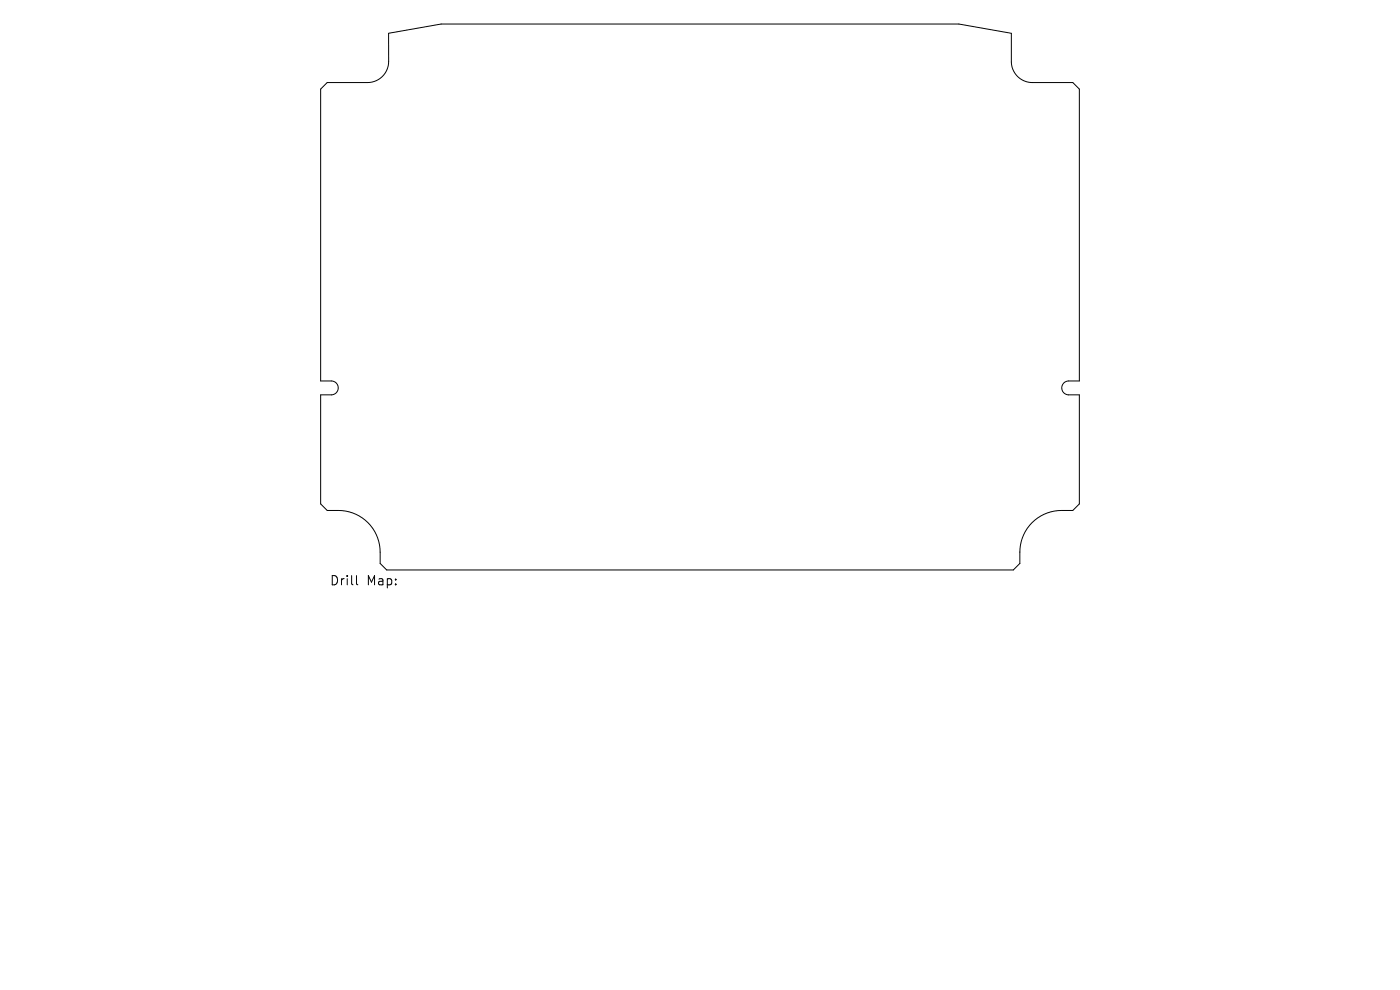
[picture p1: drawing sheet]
<svg xmlns="http://www.w3.org/2000/svg" width="297mm" height="210mm" viewBox="0 0 297 210" stroke-linecap="round" stroke-linejoin="round" font-family="sans-serif">
<defs><g id="words">
<g font-size="2.7">
<text x="69.9" y="124.4">Drill</text>
<text x="77.7" y="124.4">Map:</text>
</g>
</g></defs>
<path d="M68 18.9l1.4-1.4h8.5a4.5 4.5 0 0 0 4.6-4.5l-.1-5.9 11.2-2h109.8l11.2 2v6.1a4.5 4.5 0 0 0 4.4 4.3h8.6l1.4 1.4v61.9h-2.3a1.47 1.47 0 0 0-1.5 1.5 1.47 1.47 0 0 0 1.5 1.5h2.3v23.1l-1.4 1.4a11.2 11.2 0 0 0-6.8 1.2 8.8 8.8 0 0 0-4.4 7.6v2.4l-1.4 1.4h-133l-1.4-1.4a11.2 11.2 0 0 0-1.1-6.8 8.8 8.8 0 0 0-7.7-4.4h-2.4l-1.4-1.4v-23.1h2.3a1.47 1.47 0 0 0 1.5-1.5 1.47 1.47 0 0 0-1.5-1.5h-2.3zM75.6 122.1v1.7l.3 .3" fill="none" stroke="#000" stroke-width=".21"/>
<use href="#words"/>
</svg>
